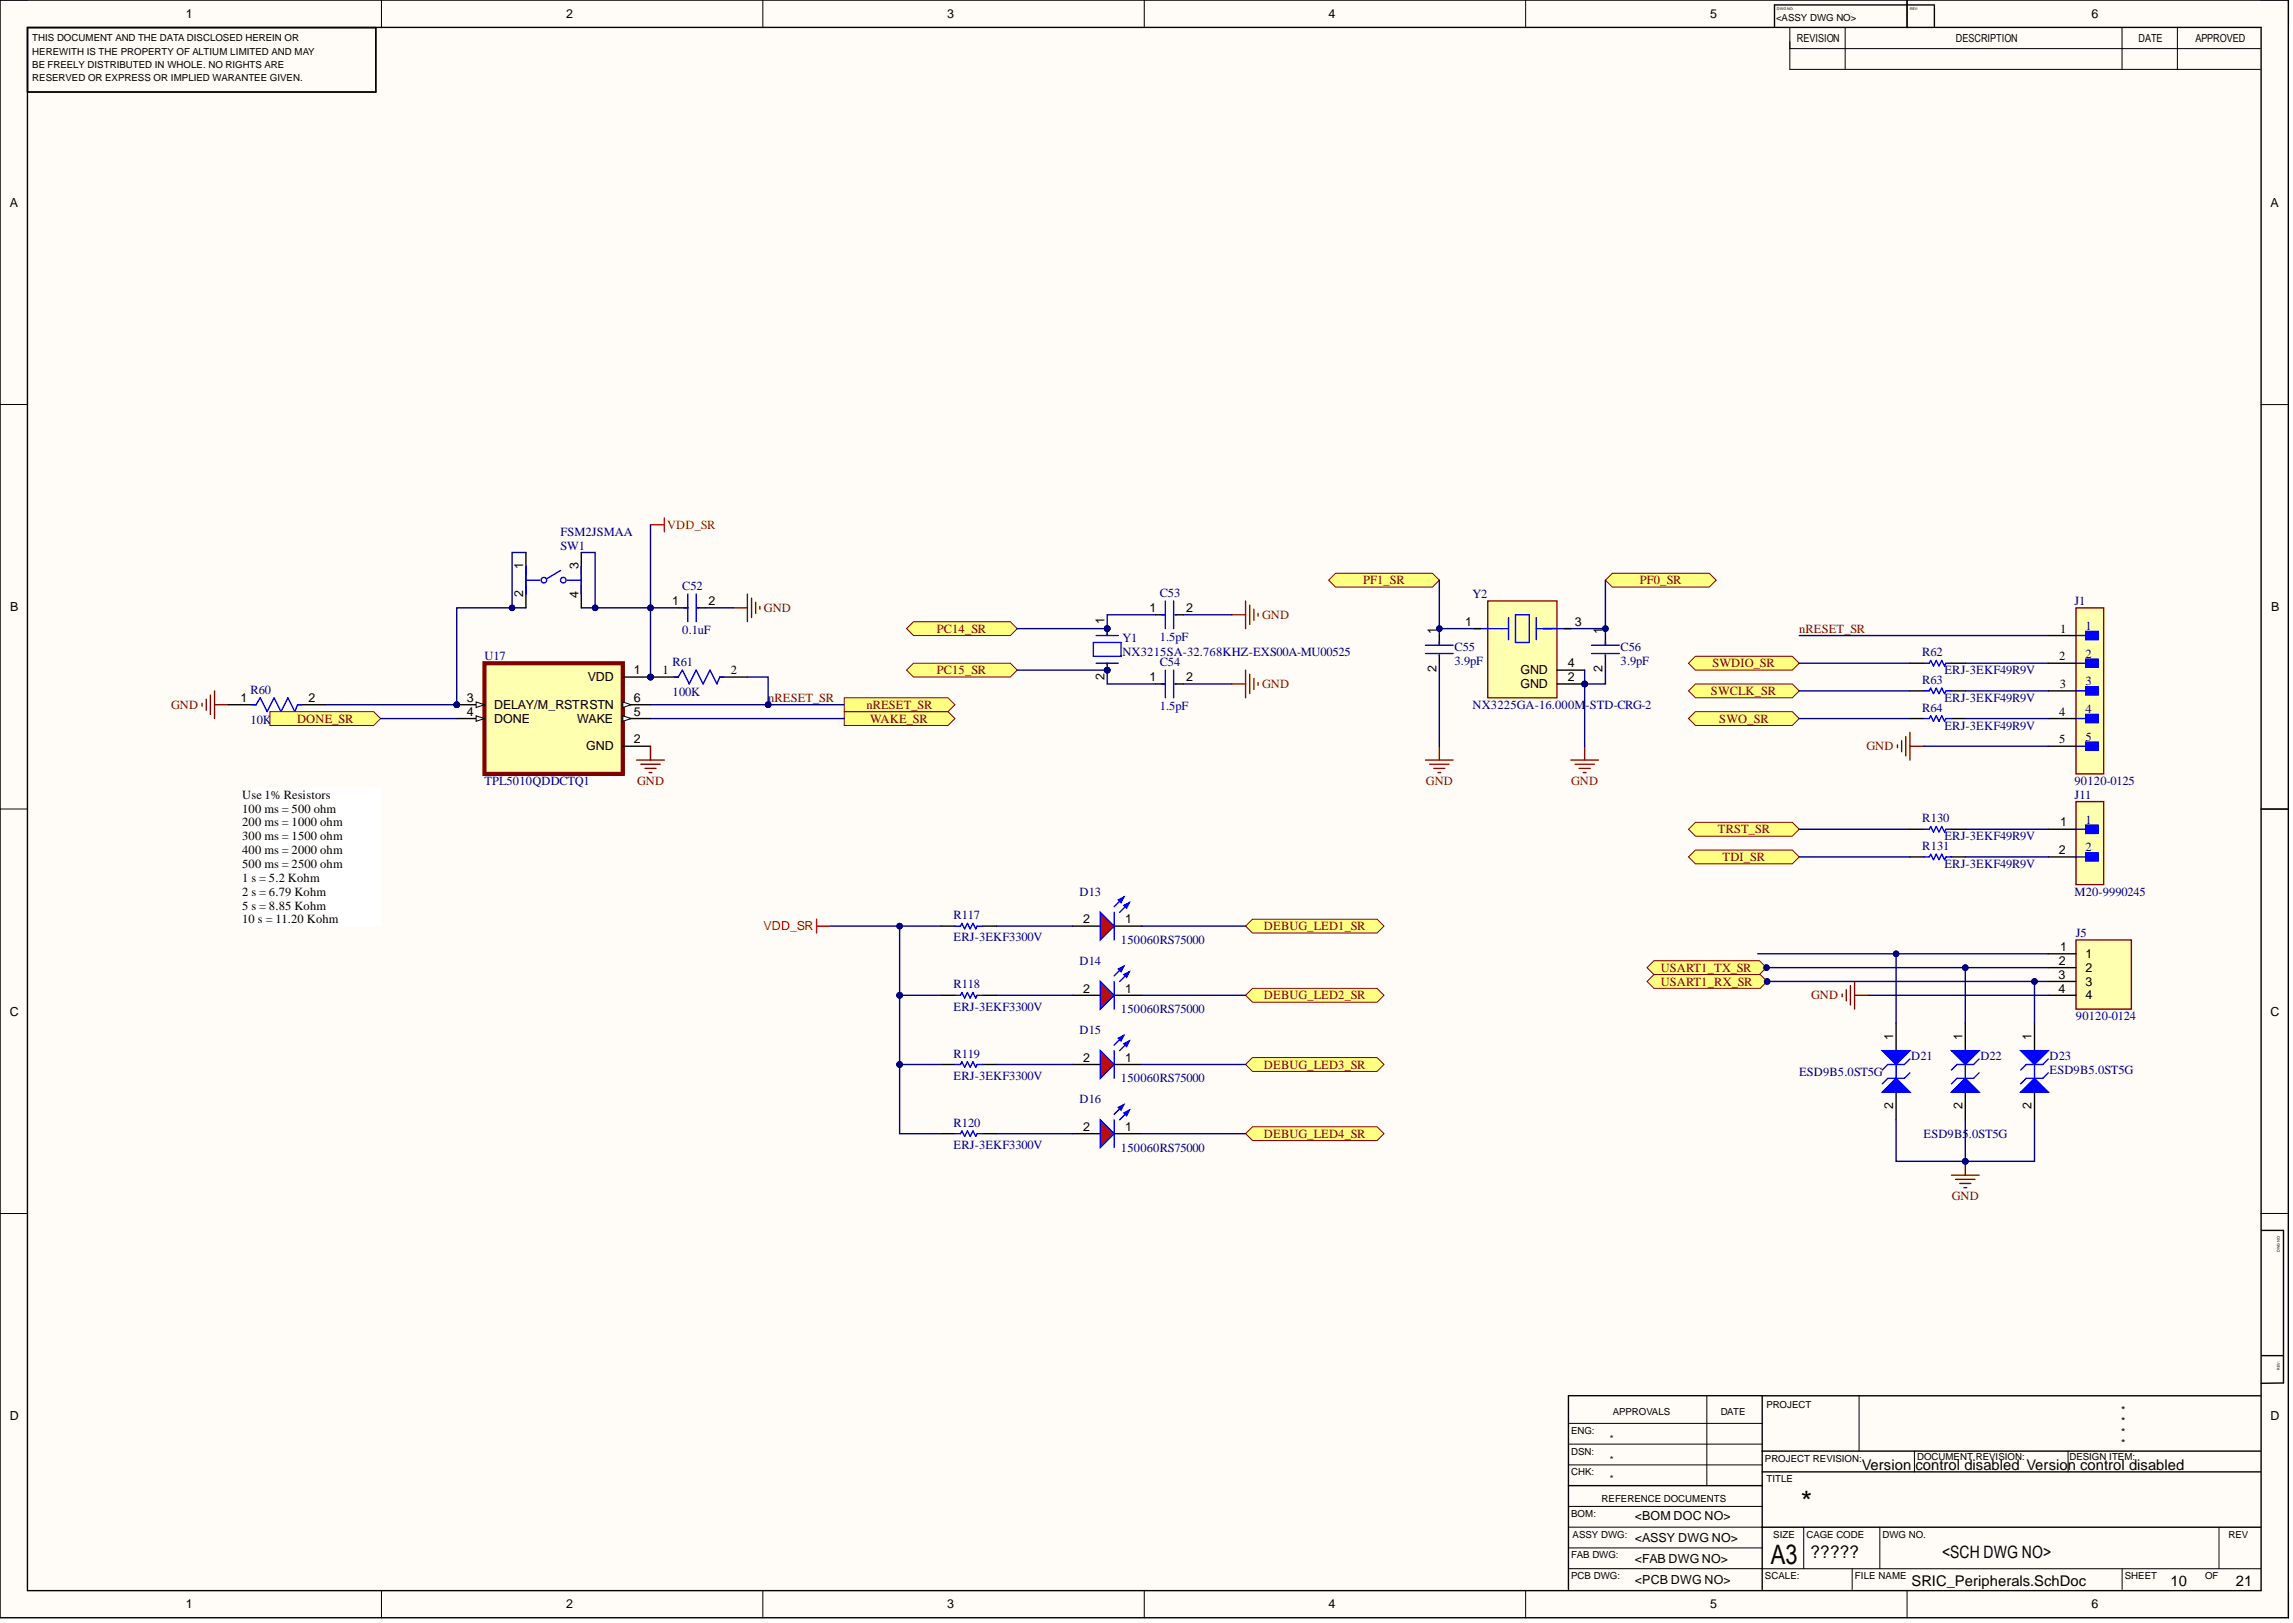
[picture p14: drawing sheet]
<svg xmlns="http://www.w3.org/2000/svg" width="420mm" height="297mm" viewBox="0 0 420 297" stroke-linecap="round" stroke-linejoin="round" font-family="sans-serif">
<defs><g id="words">
<text font-size="5.4" x="329.7" y="276.8">*</text>
<text font-size="4.9" x="324.2" y="286.2">A3</text>
<text font-size="3.2" x="331.5" y="285.1">?????</text>
<text font-size="3.1" x="355.6" y="285.1">&lt;SCH DWG NO&gt;</text>
<g font-size="2.7">
<text x="340.9" y="269">Version control disabled Version control disabled</text>
<text x="350" y="290.3">SRIC_Peripherals.SchDoc</text>
<text x="397.4" y="290.3">10</text>
<text x="409.4" y="290.3">21</text>
</g>
<g font-size="2.3">
<text x="34" y="3.3">1</text>
<text x="103.6" y="3.3">2</text>
<text x="173.4" y="3.3">3</text>
<text x="243.2" y="3.3">4</text>
<text x="313.1" y="3.3">5</text>
<text x="382.9" y="3.3">6</text>
<text x="1.8" y="37.8">A</text>
<text x="415.7" y="37.8">A</text>
<text x="95.8" y="104.2" transform="rotate(-90 95.8 104.2)">1</text>
<text x="105.9" y="104.2" transform="rotate(-90 105.9 104.2)">3</text>
<text x="1.9" y="111.8">B</text>
<text x="95.8" y="109.3" transform="rotate(-90 95.8 109.3)">2</text>
<text x="105.9" y="109.4" transform="rotate(-90 105.9 109.4)">4</text>
<text x="123.1" y="110.7">1</text>
<text x="129.7" y="110.7">2</text>
<text x="210.5" y="112">1</text>
<text x="217.1" y="112">2</text>
<text x="415.8" y="111.8">B</text>
<text x="202.2" y="114.3" transform="rotate(-90 202.2 114.3)">1</text>
<text x="263" y="116.1" transform="rotate(-90 263 116.1)">1</text>
<text x="268.2" y="114.5">1</text>
<text x="288.3" y="114.5">3</text>
<text x="293.4" y="116.1" transform="rotate(-90 293.4 116.1)">1</text>
<text x="377.2" y="115.8">1</text>
<text x="107.6" y="124.7">VDD</text>
<text x="116" y="123.4">1</text>
<text x="121.3" y="123.4">1</text>
<text x="133.8" y="123.4">2</text>
<text x="202.2" y="124.5" transform="rotate(-90 202.2 124.5)">2</text>
<text x="210.5" y="124.7">1</text>
<text x="217.1" y="124.7">2</text>
<text x="263" y="123" transform="rotate(-90 263 123)">2</text>
<text x="278.4" y="125.9">GND</text>
<text x="278.4" y="123.4">GND</text>
<text x="287.1" y="124.7">2</text>
<text x="287.1" y="122.1">4</text>
<text x="293.4" y="123" transform="rotate(-90 293.4 123)">2</text>
<text x="377" y="120.9">2</text>
<text x="377.1" y="125.9">3</text>
<text x="44" y="128.5">1</text>
<text x="56.5" y="128.5">2</text>
<text x="85.5" y="128.5">3</text>
<text x="85.5" y="131">4</text>
<text x="90.5" y="129.7">DELAY/M_RSTRSTN</text>
<text x="116" y="128.5">6</text>
<text x="116" y="131">5</text>
<text x="377" y="131">4</text>
<text x="90.5" y="132.3">DONE</text>
<text x="105.7" y="132.3">WAKE</text>
<text x="107.3" y="137.3">GND</text>
<text x="116" y="136.1">2</text>
<text x="377" y="136.1">5</text>
<text x="44.3" y="146.2">Use 1% Resistors</text>
<text x="44.3" y="148.7">100 ms = 500 ohm</text>
<text x="44.3" y="151.3">200 ms = 1000 ohm</text>
<text x="44.3" y="153.8">300 ms = 1500 ohm</text>
<text x="377.2" y="151.3">1</text>
<text x="44.3" y="156.3">400 ms = 2000 ohm</text>
<text x="44.3" y="158.9">500 ms = 2500 ohm</text>
<text x="44.3" y="161.4">1 s = 5.2 Kohm</text>
<text x="376.9" y="156.3">2</text>
<text x="44.3" y="163.9">2 s = 6.79 Kohm</text>
<text x="44.3" y="166.5">5 s = 8.85 Kohm</text>
<text x="44.3" y="169">10 s = 11.20 Kohm</text>
<text x="198.3" y="169">2</text>
<text x="206" y="169">1</text>
<text x="376.8" y="179.1">3</text>
<text x="376.9" y="176.6">2</text>
<text x="377.2" y="174.1">1</text>
<text x="381.8" y="175.3">1</text>
<text x="381.8" y="177.9">2</text>
<text x="1.8" y="185.9">C</text>
<text x="198.3" y="181.7">2</text>
<text x="206" y="181.7">1</text>
<text x="376.8" y="181.7">4</text>
<text x="381.8" y="180.4">3</text>
<text x="381.8" y="182.9">4</text>
<text x="415.7" y="185.9">C</text>
<text x="346.6" y="190.3" transform="rotate(-90 346.6 190.3)">1</text>
<text x="359.3" y="190.3" transform="rotate(-90 359.3 190.3)">1</text>
<text x="371.9" y="190.3" transform="rotate(-90 371.9 190.3)">1</text>
<text x="198.3" y="194.3">2</text>
<text x="206" y="194.3">1</text>
<text x="346.6" y="203" transform="rotate(-90 346.6 203)">2</text>
<text x="359.3" y="203" transform="rotate(-90 359.3 203)">2</text>
<text x="371.9" y="203" transform="rotate(-90 371.9 203)">2</text>
<text x="198.3" y="207">2</text>
<text x="206" y="207">1</text>
<text x="1.8" y="259.9">D</text>
<text x="415.7" y="259.9">D</text>
<text x="299.3" y="278.2">&lt;BOM DOC NO&gt;</text>
<text x="299.3" y="286.1">&lt;FAB DWG NO&gt;</text>
<text x="299.3" y="282.3">&lt;ASSY DWG NO&gt;</text>
<text x="299.3" y="289.9">&lt;PCB DWG NO&gt;</text>
<text x="34" y="294.3">1</text>
<text x="103.6" y="294.3">2</text>
<text x="173.4" y="294.3">3</text>
<text x="243.2" y="294.3">4</text>
<text x="313.1" y="294.3">5</text>
<text x="382.9" y="294.3">6</text>
</g>
<g font-size="2.3" fill="#000080">
<text x="102.6" y="100.6">SW1</text>
<text x="102.6" y="98.1">FSM2JSMAA</text>
<text x="124.9" y="108">C52</text>
<text x="212.3" y="109.2">C53</text>
<text x="269.6" y="109.5">Y2</text>
<text x="379.8" y="110.7">J1</text>
<text x="124.9" y="116.1">0.1uF</text>
<text x="205.5" y="117.6">Y1</text>
<text x="212.3" y="117.3">1.5pF</text>
<text x="266.3" y="119.1">C55</text>
<text x="296.7" y="119.1">C56</text>
<text x="381.8" y="115.3">1</text>
<text x="88.7" y="120.9">U17</text>
<text x="123.1" y="121.9">R61</text>
<text x="205.5" y="120.1">NX3215SA-32.768KHZ-EXS00A-MU00525</text>
<text x="212.3" y="121.9">C54</text>
<text x="266.3" y="121.6">3.9pF</text>
<text x="296.7" y="121.6">3.9pF</text>
<text x="351.9" y="120.1">R62</text>
<text x="351.9" y="125.2">R63</text>
<text x="356" y="123.4">ERJ-3EKF49R9V</text>
<text x="381.8" y="120.4">2</text>
<text x="381.8" y="125.4">3</text>
<text x="45.9" y="127">R60</text>
<text x="123.1" y="127.5">100K</text>
<text x="212.3" y="130">1.5pF</text>
<text x="269.6" y="129.7">NX3225GA-16.000M-STD-CRG-2</text>
<text x="351.9" y="130.2">R64</text>
<text x="356" y="128.5">ERJ-3EKF49R9V</text>
<text x="381.8" y="130.5">4</text>
<text x="45.9" y="132.5">10K</text>
<text x="356" y="133.5">ERJ-3EKF49R9V</text>
<text x="381.8" y="135.6">5</text>
<text x="88.7" y="143.7">TPL5010QDDCTQ1</text>
<text x="379.8" y="143.7">90120-0125</text>
<text x="379.8" y="146.2">J11</text>
<text x="351.9" y="150.5">R130</text>
<text x="351.9" y="155.6">R131</text>
<text x="356" y="153.8">ERJ-3EKF49R9V</text>
<text x="381.8" y="150.8">1</text>
<text x="381.8" y="155.8">2</text>
<text x="356" y="158.9">ERJ-3EKF49R9V</text>
<text x="197.6" y="163.9">D13</text>
<text x="379.8" y="163.9">M20-9990245</text>
<text x="174.6" y="168.2">R117</text>
<text x="174.6" y="172.3">ERJ-3EKF3300V</text>
<text x="205.2" y="172.8">150060RS75000</text>
<text x="380.1" y="171.5">J5</text>
<text x="197.6" y="176.6">D14</text>
<text x="174.6" y="180.9">R118</text>
<text x="174.6" y="184.9">ERJ-3EKF3300V</text>
<text x="205.2" y="185.5">150060RS75000</text>
<text x="197.6" y="189.2">D15</text>
<text x="380.1" y="186.7">90120-0124</text>
<text x="174.6" y="193.6">R119</text>
<text x="174.6" y="197.6">ERJ-3EKF3300V</text>
<text x="329.4" y="196.8">ESD9B5.0ST5G</text>
<text x="349.9" y="194.1">D21</text>
<text x="362.6" y="194.1">D22</text>
<text x="375.2" y="194.1">D23</text>
<text x="375.2" y="196.6">ESD9B5.0ST5G</text>
<text x="197.6" y="201.9">D16</text>
<text x="205.2" y="198.1">150060RS75000</text>
<text x="174.6" y="206.2">R120</text>
<text x="352.2" y="208.2">ESD9B5</text>
<text x="360.5" y="208.2">.0ST5G</text>
<text x="174.6" y="210.3">ERJ-3EKF3300V</text>
<text x="205.2" y="210.8">150060RS75000</text>
</g>
<g font-size="2.3" fill="#f00">
<text x="122.1" y="96.8">VDD_SR</text>
<text x="139.8" y="170.3">VDD_SR</text>
</g>
<g font-size="2.3" fill="#800000">
<text x="249.6" y="106.9">PF1_SR</text>
<text x="300.2" y="106.9">PF0_SR</text>
<text x="139.9" y="112">GND</text>
<text x="171.5" y="115.8">PC14_SR</text>
<text x="329.4" y="115.8">nRESET_SR</text>
<text x="171.5" y="123.4">PC15_SR</text>
<text x="313.5" y="122.1">SWDIO_SR</text>
<text x="31.3" y="129.7">GND</text>
<text x="140.6" y="128.5">nRESET_SR</text>
<text x="158.6" y="129.7">nRESET_SR</text>
<text x="313.3" y="127.2">SWCLK_SR</text>
<text x="54.4" y="132.3">DONE_SR</text>
<text x="159.3" y="132.3">WAKE_SR</text>
<text x="314.8" y="132.3">SWO_SR</text>
<text x="341.7" y="137.3">GND</text>
<text x="116.6" y="143.7">GND</text>
<text x="314.5" y="152.5">TRST_SR</text>
<text x="315.4" y="157.6">TDI_SR</text>
<text x="231.4" y="170.3">DEBUG_LED1_SR</text>
<text x="304" y="177.9">USART1_TX_SR</text>
<text x="231.4" y="182.9">DEBUG_LED2_SR</text>
<text x="304" y="180.4">USART1_RX_SR</text>
<text x="331.6" y="182.9">GND</text>
<text x="231.4" y="195.6">DEBUG_LED3_SR</text>
<text x="231.4" y="208.2">DEBUG_LED4_SR</text>
<text x="357.3" y="219.6">GND</text>
</g>
<g font-size="2.3" fill="#980000">
<text x="231.1" y="113.3">GND</text>
<text x="231.1" y="125.9">GND</text>
<text x="261.1" y="143.7">GND</text>
<text x="287.7" y="143.7">GND</text>
</g>
<g font-size="2">
<text x="329" y="7.7">REVISION</text>
<text x="358.1" y="7.7">DESCRIPTION</text>
<text x="391.5" y="7.7">DATE</text>
<text x="401.9" y="7.7">APPROVED</text>
<text x="388.3" y="262.8">*</text>
<text x="388.3" y="258.8">*</text>
<text x="388.3" y="260.8">*</text>
<text x="388.3" y="264.8">*</text>
</g>
<g font-size="1.8">
<text x="325.2" y="3.8">&lt;ASSY DWG NO&gt;</text>
<text x="5.9" y="7.6">THIS DOCUMENT AND THE DATA DISCLOSED HEREIN OR</text>
<text x="5.9" y="10">HEREWITH IS THE PROPERTY OF ALTIUM LIMITED AND MAY</text>
<text x="5.9" y="12.5">BE FREELY DISTRIBUTED IN WHOLE. NO RIGHTS ARE</text>
<text x="5.9" y="14.9">RESERVED OR EXPRESS OR IMPLIED WARANTEE GIVEN.</text>
<text x="323.4" y="257.6">PROJECT</text>
<text x="287.7" y="262.4">ENG:</text>
<text x="294.8" y="264">*</text>
<text x="295.3" y="258.9">APPROVALS</text>
<text x="315" y="258.9">DATE</text>
<text x="287.7" y="266.2">DSN:</text>
<text x="294.8" y="267.8">*</text>
<text x="323.1" y="267.5">PROJECT REVISION:</text>
<text x="351" y="267.2">DOCUMENT REVISION:</text>
<text x="378.9" y="267.2">DESIGN ITEM:</text>
<text x="287.7" y="270">CHK:</text>
<text x="293.2" y="274.8">REFERENCE DOCUMENTS</text>
<text x="294.8" y="271.3">*</text>
<text x="323.4" y="271.3">TITLE</text>
<text x="287.7" y="277.6">BOM:</text>
<text x="287.9" y="281.4">ASSY DWG:</text>
<text x="324.7" y="281.4">SIZE</text>
<text x="330.7" y="281.4">CAGE CODE</text>
<text x="344.7" y="281.4">DWG NO.</text>
<text x="408" y="281.4">REV</text>
<text x="287.7" y="285.2">FAB DWG:</text>
<text x="287.7" y="289">PCB DWG:</text>
<text x="323.1" y="289">SCALE:</text>
<text x="339.6" y="289">FILE NAME</text>
<text x="389" y="289">SHEET</text>
<text x="403.7" y="289">OF</text>
</g>
<g font-size=".7">
<text x="325.3" y="1.8">DWG NO:</text>
<text x="349.7" y="1.8">REV:</text>
<text x="417.4" y="229.1" transform="rotate(-90 417.4 229.1)">DWG NO:</text>
<text x="417.4" y="250.7" transform="rotate(-90 417.4 250.7)">REV:</text>
</g>
</g></defs>
<g fill="#fffcf8">
<path d="M0 0h419v296.1h-419z" fill-rule="evenodd"/>
<path d="M5.1 5.1h408.8v286h-408.8z" fill-rule="evenodd"/>
</g>
<g fill="none" stroke="#000" stroke-width=".18">
<path d="M0 0h5.1M69.8 0v5.1M139.7 0v5.1M209.5 0v5.1M279.3 0v5.1M327.7 5.1v7.6M327.7 8.9h86.1M327.7 12.7h86.1M337.8 5.1v7.6M349.1 0v5.1M388.5 5.1v7.6M398.6 5.1v7.6"/>
<path d="M413.9 0h5.1v5.1M0 74h5.1M413.9 74h5.1M0 148.1h5.1M413.9 148.1h5.1M0 222.1h5.1M413.9 222.1h5.1M312.5 255.4v16.5M340.4 255.4v10.2M287.2 264.3h35.4M287.2 260.5h35.4M287.2 268.1h35.4"/>
<path d="M287.2 279.5h35.4M287.2 275.7h35.4M330.2 279.5v7.6M344.2 279.5v7.6M350.5 265.6v3.8M378.6 265.6v3.8M406.3 279.5v7.6M69.8 291.1v5M139.7 291.1v5M209.5 291.1v5M279.3 291.1v5M287.2 287.1h126.7"/>
<path d="M287.2 283.3h35.4M339.1 287.1v3.8M349.1 291.1v5M388.5 287.1v3.8M419 291.1v5"/>
</g>
<g fill="none" stroke="#000" stroke-width=".25">
<path d="M0 0h418.9v296.1h-418.9zM5 5h409v286.1h-409zM68.8 5.1v11.7h-63.8M324.9 .9v4M324.9 .9h29.2M349.1 0v5M354.1 1v4M96.3 101.1v10.1M106.4 101.1v10.1M124.2 111.2h1.7M127.7 111.2h1.5M414 148.1h5"/>
<path d="M414.1 225.2h4v27.9l-4.1 .1M322.6 255.4v35.5M413.9 255.5l-126.7-.1v35.5M414.1 248.1h4M287.2 271.9h35.4M322.6 265.6h91.3M322.6 269.4h91.3M322.6 279.5h91.3"/>
</g>
<g fill="none" stroke="#00f" stroke-width=".25">
<path d="M96.3 106.2h2.5M96.3 103.6v5.1M102.6 104.4l-2.5 1.5M103.9 106.2h2.5M106.4 103.6v5.1M125.2 111.2h.7M125.9 108.7v5.1M127.5 108.7v5.1M127.7 111.2h.3"/>
<circle cx="99.6" cy="106.2" r=".51"/>
<circle cx="103.1" cy="106.2" r=".51"/>
</g>
<path d="M134.3 111.2h2.5M136.8 108.7v5.1M137.6 109.5v3.5M138.4 110.2v2.1M139.1 111v.5" fill="none" stroke="#800000" stroke-width=".25"/>
<circle cx="119.1" cy="123.9" r=".51" fill="#000080"/>
<circle cx="119.1" cy="123.9" r=".51" fill="none" stroke="#000080" stroke-width=".18"/>
<path d="M119.1 123.9h5.1" fill="none" stroke="#000" stroke-width=".25"/>
<circle cx="119.1" cy="123.9" r=".51" fill="#000080"/>
<circle cx="119.1" cy="123.9" r=".51" fill="none" stroke="#000080" stroke-width=".18"/>
<path d="M41.8 129h5.1M54.5 129h5M131.8 123.9h5" fill="none" stroke="#000" stroke-width=".25"/>
<path d="M46.1 129h.8l.7-1.3 1.3 2.5 1.3-2.5 1.2 2.5 1.3-2.5 1.3 2.5 .5-1.2h.7M123.4 123.9h.8l.7-1.3 1.3 2.6 1.3-2.6 1.2 2.6 1.3-2.6 1.3 2.6 .5-1.3h.7" fill="none" stroke="#00f" stroke-width=".25"/>
<path d="M37 128.7v.5M37.8 128v2M38.5 127.2v3.6M39.3 126.4v5.1M39.3 129h2.5" fill="none" stroke="#800000" stroke-width=".25"/>
<circle cx="83.6" cy="129" r=".51" fill="#000080"/>
<circle cx="83.6" cy="129" r=".51" fill="none" stroke="#000080" stroke-width=".18"/>
<circle cx="119.1" cy="123.9" r=".51" fill="#000080"/>
<circle cx="119.1" cy="123.9" r=".51" fill="none" stroke="#000080" stroke-width=".18"/>
<path d="M88.7 121.4h25.3v20.2h-25.3z" fill-rule="evenodd" fill="#ffffb0"/>
<path d="M88.7 121.4h25.3v20.2h-25.3z" fill="none" stroke="#800000" stroke-width=".76"/>
<path d="M83.6 129h5.1" fill="none" stroke="#000" stroke-width=".25"/>
<path d="M87.2 128.5l1.5 .5-1.5 .5z" fill="#f8fcff"/>
<path d="M87.2 128.5l1.5 .5-1.5 .5z" fill="none" stroke="#000" stroke-width=".18"/>
<circle cx="83.6" cy="129" r=".51" fill="#000080"/>
<circle cx="83.6" cy="129" r=".51" fill="none" stroke="#000080" stroke-width=".18"/>
<path d="M83.6 131.5h5.1" fill="none" stroke="#000" stroke-width=".25"/>
<path d="M87.2 131l1.5 .5-1.5 .5z" fill="#f8fcff"/>
<path d="M87.2 131l1.5 .5-1.5 .5z" fill="none" stroke="#000" stroke-width=".18"/>
<path d="M114 123.9h5.1" fill="none" stroke="#000" stroke-width=".25"/>
<circle cx="119.1" cy="123.9" r=".51" fill="#000080"/>
<circle cx="119.1" cy="123.9" r=".51" fill="none" stroke="#000080" stroke-width=".18"/>
<path d="M114 129h5.1" fill="none" stroke="#000" stroke-width=".25"/>
<path d="M114 128.5l1.5 .5-1.5 .5z" fill="#f8fcff"/>
<path d="M114 128.5l1.5 .5-1.5 .5z" fill="none" stroke="#000" stroke-width=".18"/>
<path d="M114 131.5h5.1" fill="none" stroke="#000" stroke-width=".25"/>
<path d="M114 131l1.5 .5-1.5 .5z" fill="#f8fcff"/>
<path d="M114 131l1.5 .5-1.5 .5z" fill="none" stroke="#000" stroke-width=".18"/>
<path d="M114 136.6h5.1" fill="none" stroke="#000" stroke-width=".25"/>
<path d="M116.6 139.1h5M117.3 139.9h3.6M119.1 136.6v2.5M118.1 140.6h2M118.8 141.4h.5" fill="none" stroke="#800000" stroke-width=".25"/>
<path d="M44.3 144.2h25.4v25.3h-25.4z" fill-rule="evenodd" fill="#fff"/>
<path d="M44.3 144.2h25.4v25.3h-25.4z" fill="none" stroke="#fff" stroke-width=".18"/>
<path d="M119.1 96.1h2.5M121.6 94.8v2.5" fill="none" stroke="#f00" stroke-width=".25"/>
<path d="M347.4 136.3v.5M348.2 135.6v2M348.9 134.8v3.5M349.7 134v5.1M349.7 136.6h2.5" fill="none" stroke="#800000" stroke-width=".25"/>
<path d="M349.7 121.4h2.5M349.7 126.4h2.5M349.7 131.5h2.5M357.3 121.4h2.5M357.3 126.4h2.5M357.3 131.5h2.5" fill="none" stroke="#000" stroke-width=".25"/>
<path d="M352.2 121.4h1l.3-.5 .5 1 .5-1 .5 1 .5-1 .5 1 .3-.5h1M352.2 126.4h1l.3-.5 .5 1.1 .5-1.1 .5 1.1 .5-1.1 .5 1.1 .3-.6h1M352.2 131.5h1l.3-.5 .5 1 .5-1 .5 1 .5-1 .5 1 .3-.5h1" fill="none" stroke="#00f" stroke-width=".25"/>
<path d="M380.1 111.3h5v30.3h-5z" fill-rule="evenodd" fill="#ffffb0"/>
<path d="M380.1 111.3h5v30.3h-5z" fill="none" stroke="#800000" stroke-width=".25"/>
<path d="M381.9 115.6h2.2v1.5h-2.2z" fill-rule="evenodd" fill="#00f"/>
<path d="M380.1 116.3h1.8M381.9 115.6h2.2v1.5h-2.2z" fill="none" stroke="#00f" stroke-width=".25"/>
<path d="M381.9 120.6h2.2v1.5h-2.2z" fill-rule="evenodd" fill="#00f"/>
<path d="M380.1 121.4h1.8M381.9 120.6h2.2v1.5h-2.2z" fill="none" stroke="#00f" stroke-width=".25"/>
<path d="M381.9 125.7h2.2v1.5h-2.2z" fill-rule="evenodd" fill="#00f"/>
<path d="M380.1 126.4h1.8M381.9 125.7h2.2v1.5h-2.2z" fill="none" stroke="#00f" stroke-width=".25"/>
<path d="M381.9 130.8h2.2v1.5h-2.2z" fill-rule="evenodd" fill="#00f"/>
<path d="M380.1 131.5h1.8M381.9 130.8h2.2v1.5h-2.2z" fill="none" stroke="#00f" stroke-width=".25"/>
<path d="M381.9 135.8h2.2v1.5h-2.2z" fill-rule="evenodd" fill="#00f"/>
<path d="M380.1 136.6h1.8M381.9 135.8h2.2v1.5h-2.2z" fill="none" stroke="#00f" stroke-width=".25"/>
<path d="M375 116.3h5.1M375 121.4h5.1M375 126.4h5.1M375 131.5h5.1M375 136.6h5.1" fill="none" stroke="#000" stroke-width=".25"/>
<circle cx="202.7" cy="115" r=".51" fill="#000080"/>
<circle cx="202.7" cy="115" r=".51" fill="none" stroke="#000080" stroke-width=".18"/>
<circle cx="202.7" cy="122.6" r=".51" fill="#000080"/>
<circle cx="202.7" cy="122.6" r=".51" fill="none" stroke="#000080" stroke-width=".18"/>
<path d="M202.7 115v1.3" fill="none" stroke="#000" stroke-width=".25"/>
<circle cx="202.7" cy="115" r=".51" fill="#000080"/>
<circle cx="202.7" cy="115" r=".51" fill="none" stroke="#000080" stroke-width=".18"/>
<path d="M202.7 121.4v1.2" fill="none" stroke="#000" stroke-width=".25"/>
<circle cx="202.7" cy="122.6" r=".51" fill="#000080"/>
<circle cx="202.7" cy="122.6" r=".51" fill="none" stroke="#000080" stroke-width=".18"/>
<path d="M200.2 117.6h5v2.5h-5zM200.7 116.3h4M202.7 115.8v.5M200.7 121.4h4M202.7 121.4v.2" fill="none" stroke="#00f" stroke-width=".25"/>
<circle cx="290.1" cy="125.2" r=".51" fill="#000080"/>
<circle cx="290.1" cy="125.2" r=".51" fill="none" stroke="#000080" stroke-width=".18"/>
<path d="M272.4 110h12.7v17.7h-12.7z" fill-rule="evenodd" fill="#ffffb0"/>
<path d="M272.4 110h12.7v17.7h-12.7z" fill="none" stroke="#800000" stroke-width=".25"/>
<path d="M269.9 115h6.3M276.2 113v4.1M277.5 112.5h2.5v5.1h-2.5zM281.3 113v4.1M281.3 115h6.3" fill="none" stroke="#00f" stroke-width=".25"/>
<path d="M269.9 115h1.2M286.3 115h1.3M285.1 125.2h5" fill="none" stroke="#000" stroke-width=".25"/>
<circle cx="290.1" cy="125.2" r=".51" fill="#000080"/>
<circle cx="290.1" cy="125.2" r=".51" fill="none" stroke="#000080" stroke-width=".18"/>
<path d="M211.6 112.5h1.7M215.1 112.5h1.5M263.5 116.3v1.8M263.5 119.9v1.5M293.9 116.3v1.8M293.9 119.9v1.5M211.6 125.2h1.7M215.1 125.2h1.5M285.1 122.6h5" fill="none" stroke="#000" stroke-width=".25"/>
<g fill="none" stroke="#00f" stroke-width=".25">
<path d="M212.6 112.5h.7M213.3 110v5M214.9 110v5M215.1 112.5h.3M261 118.1h5.1M261 119.6h5.1M263.5 117.3v.8M263.5 119.9v.2M291.4 118.1h5.1M291.4 119.6h5.1M293.9 117.3v.8M293.9 119.9v.2"/>
<path d="M212.6 125.2h.7M213.3 122.6v5.1M214.9 122.6v5.1M215.1 125.2h.3"/>
</g>
<g fill="none" stroke="#980000" stroke-width=".25">
<path d="M225.5 112.5h2.5M228 110v5M228.8 110.7v3.6M229.6 111.5v2M230.3 112.3v.5M225.5 125.2h2.5M228 122.6v5.1M228.8 123.4v3.6M229.6 124.2v2M230.3 124.9v.5M261 139.1h5.1M261.7 139.9h3.6"/>
<path d="M263.5 136.6v2.5M287.6 139.1h5.1M288.3 139.9h3.6M290.1 136.6v2.5M262.5 140.6h2M263.3 141.4h.5M289.1 140.6h2M289.9 141.4h.5"/>
</g>
<path d="M154.6 130.2h19l1.2 1.3-1.2 1.3h-19z" fill-rule="evenodd" fill="#ffff80"/>
<path d="M154.6 130.2h19l1.2 1.3-1.2 1.3h-19z" fill="none" stroke="#800000" stroke-width=".18"/>
<path d="M154.6 127.7h19l1.2 1.3-1.2 1.2h-19z" fill-rule="evenodd" fill="#ffff80"/>
<path d="M154.6 127.7h19l1.2 1.3-1.2 1.2h-19z" fill="none" stroke="#800000" stroke-width=".18"/>
<path d="M49.4 130.2h19l1.3 1.3-1.3 1.3h-19z" fill-rule="evenodd" fill="#ffff80"/>
<path d="M49.4 130.2h19l1.3 1.3-1.3 1.3h-19z" fill="none" stroke="#800000" stroke-width=".18"/>
<path d="M166 115l1.2-1.2h17.8l1.2 1.2-1.2 1.3h-17.8z" fill-rule="evenodd" fill="#ffff80"/>
<path d="M166 115l1.2-1.2h17.8l1.2 1.2-1.2 1.3h-17.8z" fill="none" stroke="#800000" stroke-width=".18"/>
<path d="M166 122.6l1.2-1.2h17.8l1.2 1.2-1.2 1.3h-17.8z" fill-rule="evenodd" fill="#ffff80"/>
<path d="M166 122.6l1.2-1.2h17.8l1.2 1.2-1.2 1.3h-17.8z" fill="none" stroke="#800000" stroke-width=".18"/>
<path d="M243.2 106.2l1.3-1.3h17.7l1.3 1.3-1.3 1.3h-17.7z" fill-rule="evenodd" fill="#ffff80"/>
<path d="M243.2 106.2l1.3-1.3h17.7l1.3 1.3-1.3 1.3h-17.7z" fill="none" stroke="#800000" stroke-width=".18"/>
<path d="M293.9 106.2l1.3-1.3h17.7l1.3 1.3-1.3 1.3h-17.7z" fill-rule="evenodd" fill="#ffff80"/>
<path d="M293.9 106.2l1.3-1.3h17.7l1.3 1.3-1.3 1.3h-17.7z" fill="none" stroke="#800000" stroke-width=".18"/>
<path d="M309.1 121.4l1.3-1.3h17.7l1.3 1.3-1.3 1.2h-17.7z" fill-rule="evenodd" fill="#ffff80"/>
<path d="M309.1 121.4l1.3-1.3h17.7l1.3 1.3-1.3 1.2h-17.7z" fill="none" stroke="#800000" stroke-width=".18"/>
<path d="M309.1 126.4l1.3-1.2h17.7l1.3 1.2-1.3 1.3h-17.7z" fill-rule="evenodd" fill="#ffff80"/>
<path d="M309.1 126.4l1.3-1.2h17.7l1.3 1.2-1.3 1.3h-17.7z" fill="none" stroke="#800000" stroke-width=".18"/>
<path d="M309.1 131.5l1.3-1.3h17.7l1.3 1.3-1.3 1.3h-17.7z" fill-rule="evenodd" fill="#ffff80"/>
<path d="M309.1 131.5l1.3-1.3h17.7l1.3 1.3-1.3 1.3h-17.7z" fill="none" stroke="#800000" stroke-width=".18"/>
<circle cx="140.6" cy="129" r=".51" fill="#000080"/>
<circle cx="140.6" cy="129" r=".51" fill="none" stroke="#000080" stroke-width=".18"/>
<path d="M149.5 168.2v2.6M149.5 169.5h2.5" fill="none" stroke="#f00" stroke-width=".25"/>
<path d="M196.4 169.5h5M204 169.5h5" fill="none" stroke="#000" stroke-width=".25"/>
<path d="M201.4 167l2.6 2.5-2.6 2.5z" fill="#f00"/>
<path d="M201.4 167l2.6 2.5-2.6 2.5zM205.7 164.2l-1.7 1.8M206.8 165.2l-1.8 1.8" fill="none" stroke="#00f" stroke-width=".25"/>
<path d="M205.7 165.7l1.1-.5-.5 1z" fill="#00f"/>
<path d="M205.7 165.7l1.1-.5-.5 1z" fill="none" stroke="#00f" stroke-width=".25"/>
<path d="M204.7 164.7l1-.5-.5 1z" fill="#00f"/>
<path d="M174.8 169.5h1.1l.2-.5 .5 1 .5-1 .5 1 .5-1 .5 1 .3-.5h1M204 167v5M204.7 164.7l1-.5-.5 1z" fill="none" stroke="#00f" stroke-width=".25"/>
<path d="M172.3 169.5h2.5M179.9 169.5h2.5M196.4 182.2h5M204 182.2h5" fill="none" stroke="#000" stroke-width=".25"/>
<path d="M201.4 179.6l2.6 2.6-2.6 2.5z" fill="#f00"/>
<path d="M201.4 179.6l2.6 2.6-2.6 2.5zM205.7 176.8l-1.7 1.8M206.8 177.9l-1.8 1.7" fill="none" stroke="#00f" stroke-width=".25"/>
<path d="M205.7 178.4l1.1-.5-.5 1z" fill="#00f"/>
<path d="M205.7 178.4l1.1-.5-.5 1z" fill="none" stroke="#00f" stroke-width=".25"/>
<path d="M204.7 177.3l1-.5-.5 1.1z" fill="#00f"/>
<path d="M204 179.6v5.1M204.7 177.3l1-.5-.5 1.1zM174.8 182.2h1.1l.2-.5 .5 1 .5-1 .5 1 .5-1 .5 1 .3-.5h1" fill="none" stroke="#00f" stroke-width=".25"/>
<path d="M172.3 182.2h2.5M179.9 182.2h2.5M196.4 194.8h5M204 194.8h5" fill="none" stroke="#000" stroke-width=".25"/>
<path d="M201.4 192.3l2.6 2.5-2.6 2.6z" fill="#f00"/>
<path d="M201.4 192.3l2.6 2.5-2.6 2.6zM205.7 189.5l-1.7 1.8M206.8 190.5l-1.8 1.8" fill="none" stroke="#00f" stroke-width=".25"/>
<path d="M205.7 191l1.1-.5-.5 1z" fill="#00f"/>
<path d="M205.7 191l1.1-.5-.5 1z" fill="none" stroke="#00f" stroke-width=".25"/>
<path d="M204.7 190l1-.5-.5 1z" fill="#00f"/>
<path d="M174.8 194.8h1.1l.2-.5 .5 1 .5-1 .5 1 .5-1 .5 1 .3-.5h1M204 192.3v5.1M204.7 190l1-.5-.5 1z" fill="none" stroke="#00f" stroke-width=".25"/>
<path d="M172.3 194.8h2.5M179.9 194.8h2.5M196.4 207.5h5M204 207.5h5" fill="none" stroke="#000" stroke-width=".25"/>
<path d="M201.4 205l2.6 2.5-2.6 2.5z" fill="#f00"/>
<path d="M201.4 205l2.6 2.5-2.6 2.5zM205.7 202.2l-1.7 1.7M206.8 203.2l-1.8 1.8" fill="none" stroke="#00f" stroke-width=".25"/>
<path d="M205.7 203.7l1.1-.5-.5 1z" fill="#00f"/>
<path d="M205.7 203.7l1.1-.5-.5 1z" fill="none" stroke="#00f" stroke-width=".25"/>
<path d="M204.7 202.7l1-.5-.5 1z" fill="#00f"/>
<path d="M174.8 207.5h1.1l.2-.5 .5 1 .5-1 .5 1 .5-1 .5 1 .3-.5h1M204 205v5M204.7 202.7l1-.5-.5 1z" fill="none" stroke="#00f" stroke-width=".25"/>
<path d="M172.3 207.5h2.5M179.9 207.5h2.5" fill="none" stroke="#000" stroke-width=".25"/>
<path d="M228 169.5l1.3-1.3h22.8l1.3 1.3-1.3 1.3h-22.8z" fill-rule="evenodd" fill="#ffff80"/>
<path d="M228 169.5l1.3-1.3h22.8l1.3 1.3-1.3 1.3h-22.8z" fill="none" stroke="#800000" stroke-width=".18"/>
<path d="M228 182.2l1.3-1.3h22.8l1.3 1.3-1.3 1.2h-22.8z" fill-rule="evenodd" fill="#ffff80"/>
<path d="M228 182.2l1.3-1.3h22.8l1.3 1.3-1.3 1.2h-22.8z" fill="none" stroke="#800000" stroke-width=".18"/>
<path d="M228 194.8l1.3-1.2h22.8l1.3 1.2-1.3 1.3h-22.8z" fill-rule="evenodd" fill="#ffff80"/>
<path d="M228 194.8l1.3-1.2h22.8l1.3 1.2-1.3 1.3h-22.8z" fill="none" stroke="#800000" stroke-width=".18"/>
<path d="M228 207.5l1.3-1.3h22.8l1.3 1.3-1.3 1.2h-22.8z" fill-rule="evenodd" fill="#ffff80"/>
<path d="M228 207.5l1.3-1.3h22.8l1.3 1.3-1.3 1.2h-22.8z" fill="none" stroke="#800000" stroke-width=".18"/>
<path d="M339.5 179.6v5.1M337.3 181.9v.5M338 181.1v2.1M338.8 180.4v3.5M339.5 182.2h2.6" fill="none" stroke="#800000" stroke-width=".25"/>
<path d="M347.1 187.2v5.1M347.1 199.9v5.1" fill="none" stroke="#000" stroke-width=".25"/>
<path d="M344.6 192.3h5.1l-2.6 2.5z" fill="#00f"/>
<path d="M344.6 192.3h5.1l-2.6 2.5z" fill="none" stroke="#00f" stroke-width=".25"/>
<path d="M344.6 199.9l2.5-2.5 2.6 2.5z" fill="#00f"/>
<path d="M344.6 199.9l2.5-2.5 2.6 2.5zM347.1 194.8v2.6M349.7 193.8l-1 1h-3.1l-1 1M349.7 196.3l-1 1.1h-3.1l-1 1" fill="none" stroke="#00f" stroke-width=".25"/>
<path d="M359.8 187.2v5.1M359.8 199.9v5.1" fill="none" stroke="#000" stroke-width=".25"/>
<path d="M357.3 192.3h5l-2.5 2.5z" fill="#00f"/>
<path d="M357.3 192.3h5l-2.5 2.5z" fill="none" stroke="#00f" stroke-width=".25"/>
<path d="M357.3 199.9l2.5-2.5 2.5 2.5z" fill="#00f"/>
<path d="M357.3 199.9l2.5-2.5 2.5 2.5zM359.8 194.8v2.6M362.3 193.8l-1 1h-3l-1 1M362.3 196.3l-1 1.1h-3l-1 1" fill="none" stroke="#00f" stroke-width=".25"/>
<path d="M372.5 187.2v5.1M372.5 199.9v5.1" fill="none" stroke="#000" stroke-width=".25"/>
<path d="M369.9 192.3h5.1l-2.5 2.5z" fill="#00f"/>
<path d="M369.9 192.3h5.1l-2.5 2.5z" fill="none" stroke="#00f" stroke-width=".25"/>
<path d="M369.9 199.9l2.6-2.5 2.5 2.5z" fill="#00f"/>
<path d="M369.9 199.9l2.6-2.5 2.5 2.5zM372.5 194.8v2.6M375 193.8l-1 1h-3l-1.1 1M375 196.3l-1 1.1h-3l-1.1 1" fill="none" stroke="#00f" stroke-width=".25"/>
<path d="M357.3 215.1h5M358 215.8h3.6M358.8 216.6h2M359.6 217.4h.5M359.8 212.5v2.6" fill="none" stroke="#800000" stroke-width=".25"/>
<circle cx="359.8" cy="212.6" r=".51" fill="#000080"/>
<circle cx="359.8" cy="212.6" r=".51" fill="none" stroke="#000080" stroke-width=".18"/>
<path d="M380.1 172h10.1v12.7h-10.1z" fill-rule="evenodd" fill="#ffffb0"/>
<path d="M380.1 172h10.1v12.7h-10.1z" fill="none" stroke="#800000" stroke-width=".25"/>
<path d="M375 174.6h5.1M375 177.1h5.1M375 179.6h5.1M375 182.2h5.1" fill="none" stroke="#000" stroke-width=".25"/>
<path d="M96.3 101.1h-2.5v10.1" fill="none" stroke="#000080" stroke-width=".25"/>
<circle cx="93.8" cy="111.2" r=".51" fill="#000080"/>
<circle cx="93.8" cy="111.2" r=".51" fill="none" stroke="#000080" stroke-width=".18"/>
<path d="M106.4 101.1h2.6v10.1" fill="none" stroke="#000080" stroke-width=".25"/>
<circle cx="109" cy="111.2" r=".51" fill="#000080"/>
<circle cx="109" cy="111.2" r=".51" fill="none" stroke="#000080" stroke-width=".18"/>
<path d="M124.2 111.2h-5.1v12.7M129.2 111.2h5.1" fill="none" stroke="#000080" stroke-width=".25"/>
<circle cx="119.1" cy="111.2" r=".51" fill="#000080"/>
<circle cx="119.1" cy="111.2" r=".51" fill="none" stroke="#000080" stroke-width=".18"/>
<circle cx="119.1" cy="123.9" r=".51" fill="#000080"/>
<circle cx="119.1" cy="123.9" r=".51" fill="none" stroke="#000080" stroke-width=".18"/>
<path d="M119.1 96.1v15.1" fill="none" stroke="#000080" stroke-width=".25"/>
<circle cx="119.1" cy="111.2" r=".51" fill="#000080"/>
<circle cx="119.1" cy="111.2" r=".51" fill="none" stroke="#000080" stroke-width=".18"/>
<path d="M106.4 111.2h12.7" fill="none" stroke="#000080" stroke-width=".25"/>
<circle cx="109" cy="111.2" r=".51" fill="#000080"/>
<circle cx="109" cy="111.2" r=".51" fill="none" stroke="#000080" stroke-width=".18"/>
<circle cx="119.1" cy="111.2" r=".51" fill="#000080"/>
<circle cx="119.1" cy="111.2" r=".51" fill="none" stroke="#000080" stroke-width=".18"/>
<path d="M136.8 123.9h3.8v5.1" fill="none" stroke="#000080" stroke-width=".25"/>
<circle cx="140.6" cy="129" r=".51" fill="#000080"/>
<circle cx="140.6" cy="129" r=".51" fill="none" stroke="#000080" stroke-width=".18"/>
<path d="M119.1 129h35.5" fill="none" stroke="#000080" stroke-width=".25"/>
<circle cx="140.6" cy="129" r=".51" fill="#000080"/>
<circle cx="140.6" cy="129" r=".51" fill="none" stroke="#000080" stroke-width=".18"/>
<path d="M96.3 111.2h-12.7v17.8" fill="none" stroke="#000080" stroke-width=".25"/>
<circle cx="83.6" cy="129" r=".51" fill="#000080"/>
<circle cx="83.6" cy="129" r=".51" fill="none" stroke="#000080" stroke-width=".18"/>
<circle cx="93.8" cy="111.2" r=".51" fill="#000080"/>
<circle cx="93.8" cy="111.2" r=".51" fill="none" stroke="#000080" stroke-width=".18"/>
<path d="M59.5 129h24.1" fill="none" stroke="#000080" stroke-width=".25"/>
<circle cx="83.6" cy="129" r=".51" fill="#000080"/>
<circle cx="83.6" cy="129" r=".51" fill="none" stroke="#000080" stroke-width=".18"/>
<path d="M211.6 112.5h-8.9v2.5M329.4 116.3h45.6M69.7 131.5h13.9M119.1 131.5h35.5M329.4 131.5h20.3M329.4 121.4h20.3M329.4 126.4h20.3M352.2 136.6h22.8M359.8 131.5h15.2M359.8 121.4h15.2M359.8 126.4h15.2" fill="none" stroke="#000080" stroke-width=".25"/>
<circle cx="202.7" cy="115" r=".51" fill="#000080"/>
<circle cx="202.7" cy="115" r=".51" fill="none" stroke="#000080" stroke-width=".18"/>
<path d="M186.2 115h16.5" fill="none" stroke="#000080" stroke-width=".25"/>
<circle cx="202.7" cy="115" r=".51" fill="#000080"/>
<circle cx="202.7" cy="115" r=".51" fill="none" stroke="#000080" stroke-width=".18"/>
<path d="M202.7 122.6v2.6h8.9" fill="none" stroke="#000080" stroke-width=".25"/>
<circle cx="202.7" cy="122.6" r=".51" fill="#000080"/>
<circle cx="202.7" cy="122.6" r=".51" fill="none" stroke="#000080" stroke-width=".18"/>
<path d="M186.2 122.6h16.5" fill="none" stroke="#000080" stroke-width=".25"/>
<circle cx="202.7" cy="122.6" r=".51" fill="#000080"/>
<circle cx="202.7" cy="122.6" r=".51" fill="none" stroke="#000080" stroke-width=".18"/>
<path d="M290.1 122.6v14" fill="none" stroke="#000080" stroke-width=".25"/>
<circle cx="290.1" cy="125.2" r=".51" fill="#000080"/>
<circle cx="290.1" cy="125.2" r=".51" fill="none" stroke="#000080" stroke-width=".18"/>
<path d="M216.6 112.5h8.9M216.6 125.2h8.9M263.5 121.4v15.2M293.9 121.4v3.8h-3.8" fill="none" stroke="#000080" stroke-width=".25"/>
<circle cx="290.1" cy="125.2" r=".51" fill="#000080"/>
<circle cx="290.1" cy="125.2" r=".51" fill="none" stroke="#000080" stroke-width=".18"/>
<path d="M263.5 106.2v8.8h6.4" fill="none" stroke="#000080" stroke-width=".25"/>
<circle cx="263.5" cy="115" r=".51" fill="#000080"/>
<circle cx="263.5" cy="115" r=".51" fill="none" stroke="#000080" stroke-width=".18"/>
<path d="M263.5 115v1.3" fill="none" stroke="#000080" stroke-width=".25"/>
<circle cx="263.5" cy="115" r=".51" fill="#000080"/>
<circle cx="263.5" cy="115" r=".51" fill="none" stroke="#000080" stroke-width=".18"/>
<path d="M293.9 106.2v8.8h-6.3" fill="none" stroke="#000080" stroke-width=".25"/>
<circle cx="293.9" cy="115" r=".51" fill="#000080"/>
<circle cx="293.9" cy="115" r=".51" fill="none" stroke="#000080" stroke-width=".18"/>
<path d="M293.9 115v1.3" fill="none" stroke="#000080" stroke-width=".25"/>
<circle cx="293.9" cy="115" r=".51" fill="#000080"/>
<circle cx="293.9" cy="115" r=".51" fill="none" stroke="#000080" stroke-width=".18"/>
<path d="M152 169.5h20.3M182.4 169.5h14M209 169.5h19" fill="none" stroke="#000080" stroke-width=".25"/>
<circle cx="164.7" cy="169.5" r=".51" fill="#000080"/>
<circle cx="164.7" cy="169.5" r=".51" fill="none" stroke="#000080" stroke-width=".18"/>
<path d="M164.7 169.5v12.7M182.4 182.2h14M209 182.2h19" fill="none" stroke="#000080" stroke-width=".25"/>
<circle cx="164.7" cy="182.2" r=".51" fill="#000080"/>
<circle cx="164.7" cy="182.2" r=".51" fill="none" stroke="#000080" stroke-width=".18"/>
<circle cx="164.7" cy="169.5" r=".51" fill="#000080"/>
<circle cx="164.7" cy="169.5" r=".51" fill="none" stroke="#000080" stroke-width=".18"/>
<path d="M164.7 182.2h7.6" fill="none" stroke="#000080" stroke-width=".25"/>
<circle cx="164.7" cy="182.2" r=".51" fill="#000080"/>
<circle cx="164.7" cy="182.2" r=".51" fill="none" stroke="#000080" stroke-width=".18"/>
<path d="M164.7 194.8h7.6M209 194.8h19" fill="none" stroke="#000080" stroke-width=".25"/>
<circle cx="164.7" cy="194.8" r=".51" fill="#000080"/>
<circle cx="164.7" cy="194.8" r=".51" fill="none" stroke="#000080" stroke-width=".18"/>
<path d="M164.7 182.2v12.6" fill="none" stroke="#000080" stroke-width=".25"/>
<circle cx="164.7" cy="194.8" r=".51" fill="#000080"/>
<circle cx="164.7" cy="194.8" r=".51" fill="none" stroke="#000080" stroke-width=".18"/>
<circle cx="164.7" cy="182.2" r=".51" fill="#000080"/>
<circle cx="164.7" cy="182.2" r=".51" fill="none" stroke="#000080" stroke-width=".18"/>
<path d="M164.7 194.8v12.7h7.6M182.4 194.8h14M209 207.5h19" fill="none" stroke="#000080" stroke-width=".25"/>
<circle cx="164.7" cy="194.8" r=".51" fill="#000080"/>
<circle cx="164.7" cy="194.8" r=".51" fill="none" stroke="#000080" stroke-width=".18"/>
<path d="M321.8 177.1h53.2M182.4 207.5h14" fill="none" stroke="#000080" stroke-width=".25"/>
<circle cx="323.4" cy="177.1" r=".51" fill="#000080"/>
<circle cx="323.4" cy="177.1" r=".51" fill="none" stroke="#000080" stroke-width=".18"/>
<circle cx="359.8" cy="177.1" r=".51" fill="#000080"/>
<circle cx="359.8" cy="177.1" r=".51" fill="none" stroke="#000080" stroke-width=".18"/>
<path d="M321.8 179.6h53.2" fill="none" stroke="#000080" stroke-width=".25"/>
<circle cx="323.5" cy="179.6" r=".51" fill="#000080"/>
<circle cx="323.5" cy="179.6" r=".51" fill="none" stroke="#000080" stroke-width=".18"/>
<circle cx="372.5" cy="179.6" r=".51" fill="#000080"/>
<circle cx="372.5" cy="179.6" r=".51" fill="none" stroke="#000080" stroke-width=".18"/>
<path d="M342.1 182.2h32.9M347.1 205v7.5h25.4v-7.5" fill="none" stroke="#000080" stroke-width=".25"/>
<circle cx="359.8" cy="212.6" r=".51" fill="#000080"/>
<circle cx="359.8" cy="212.6" r=".51" fill="none" stroke="#000080" stroke-width=".18"/>
<path d="M359.8 205v7.5" fill="none" stroke="#000080" stroke-width=".25"/>
<circle cx="359.8" cy="212.6" r=".51" fill="#000080"/>
<circle cx="359.8" cy="212.6" r=".51" fill="none" stroke="#000080" stroke-width=".18"/>
<path d="M359.8 177.1v10.1" fill="none" stroke="#000080" stroke-width=".25"/>
<circle cx="359.8" cy="177.1" r=".51" fill="#000080"/>
<circle cx="359.8" cy="177.1" r=".51" fill="none" stroke="#000080" stroke-width=".18"/>
<path d="M372.5 179.6v7.6" fill="none" stroke="#000080" stroke-width=".25"/>
<circle cx="372.5" cy="179.6" r=".51" fill="#000080"/>
<circle cx="372.5" cy="179.6" r=".51" fill="none" stroke="#000080" stroke-width=".18"/>
<path d="M321.8 174.6h25.3v12.6" fill="none" stroke="#000080" stroke-width=".25"/>
<circle cx="347.1" cy="174.6" r=".51" fill="#000080"/>
<circle cx="347.1" cy="174.6" r=".51" fill="none" stroke="#000080" stroke-width=".18"/>
<path d="M347.1 174.6h27.9" fill="none" stroke="#000080" stroke-width=".25"/>
<circle cx="347.1" cy="174.6" r=".51" fill="#000080"/>
<circle cx="347.1" cy="174.6" r=".51" fill="none" stroke="#000080" stroke-width=".18"/>
<path d="M301.5 177.1l1.3-1.3h19.3l1.3 1.3-1.3 1.3h-19.3z" fill-rule="evenodd" fill="#ffff80"/>
<path d="M301.5 177.1l1.3-1.3h19.3l1.3 1.3-1.3 1.3h-19.3z" fill="none" stroke="#800000" stroke-width=".18"/>
<circle cx="323.4" cy="177.1" r=".51" fill="#000080"/>
<circle cx="323.4" cy="177.1" r=".51" fill="none" stroke="#000080" stroke-width=".18"/>
<path d="M301.5 179.6l1.3-1.2h19.5l1.2 1.2-1.2 1.3h-19.5z" fill-rule="evenodd" fill="#ffff80"/>
<path d="M301.5 179.6l1.3-1.2h19.5l1.2 1.2-1.2 1.3h-19.5z" fill="none" stroke="#800000" stroke-width=".18"/>
<circle cx="323.5" cy="179.6" r=".51" fill="#000080"/>
<circle cx="323.5" cy="179.6" r=".51" fill="none" stroke="#000080" stroke-width=".18"/>
<path d="M380.1 146.7h5v15.2h-5z" fill-rule="evenodd" fill="#ffffb0"/>
<path d="M380.1 146.7h5v15.2h-5z" fill="none" stroke="#800000" stroke-width=".25"/>
<path d="M381.9 151h2.2v1.5h-2.2z" fill-rule="evenodd" fill="#00f"/>
<path d="M380.1 151.8h1.8M381.9 151h2.2v1.5h-2.2z" fill="none" stroke="#00f" stroke-width=".25"/>
<path d="M381.9 156.1h2.2v1.5h-2.2z" fill-rule="evenodd" fill="#00f"/>
<path d="M352.2 156.8h1l.3-.5 .5 1 .5-1 .5 1 .5-1 .5 1 .3-.5h1M352.2 151.8h1l.3-.5 .5 1 .5-1 .5 1 .5-1 .5 1 .3-.5h1M380.1 156.8h1.8M381.9 156.1h2.2v1.5h-2.2z" fill="none" stroke="#00f" stroke-width=".25"/>
<path d="M349.7 151.8h2.5M349.7 156.8h2.5M357.3 151.8h2.5M357.3 156.8h2.5M375 151.8h5.1M375 156.8h5.1" fill="none" stroke="#000" stroke-width=".25"/>
<path d="M329.4 151.8h20.3M329.4 156.8h20.3M359.8 151.8h15.2M359.8 156.8h15.2" fill="none" stroke="#000080" stroke-width=".25"/>
<path d="M309.1 151.8l1.3-1.3h17.7l1.3 1.3-1.3 1.2h-17.7z" fill-rule="evenodd" fill="#ffff80"/>
<path d="M309.1 151.8l1.3-1.3h17.7l1.3 1.3-1.3 1.2h-17.7z" fill="none" stroke="#800000" stroke-width=".18"/>
<path d="M309.1 156.8l1.3-1.2h17.7l1.3 1.2-1.3 1.3h-17.7z" fill-rule="evenodd" fill="#ffff80"/>
<path d="M309.1 156.8l1.3-1.2h17.7l1.3 1.2-1.3 1.3h-17.7z" fill="none" stroke="#800000" stroke-width=".18"/>
<use href="#words"/>
</svg>
